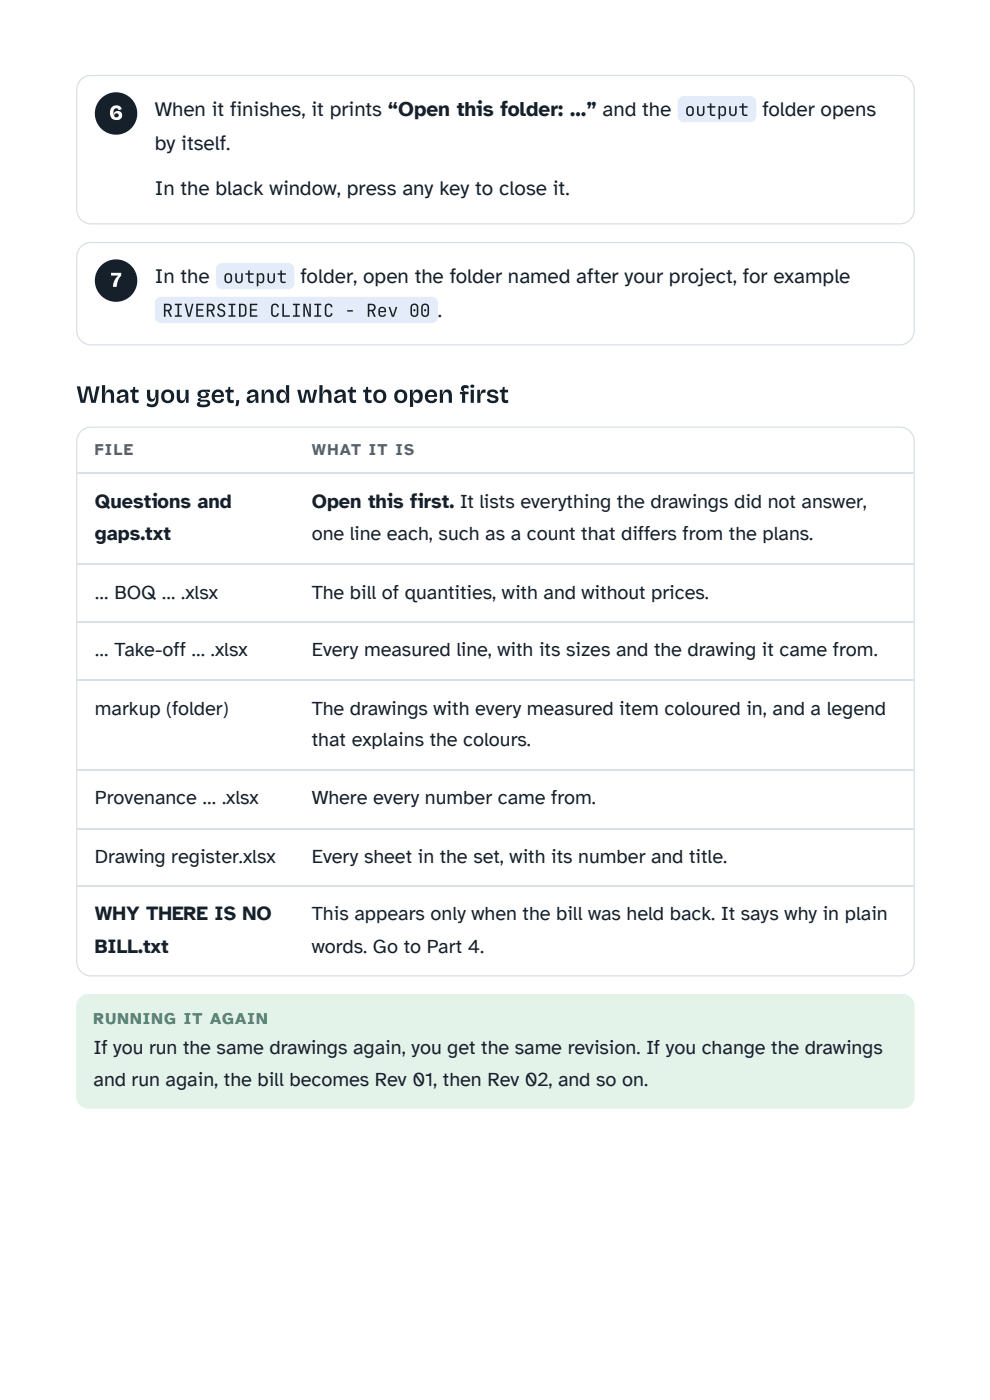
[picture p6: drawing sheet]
<svg xmlns="http://www.w3.org/2000/svg" width="210mm" height="297mm" viewBox="0 0 210 297" stroke-linecap="round" stroke-linejoin="round" font-family="sans-serif">
<defs><g id="words">
<text font-size="5.3" fill="#16202b" x="16.1" y="85.5">What you get, and what to open first</text>
<g font-size="4.5" fill="#fff">
<text x="23.1" y="25.4">6</text>
<text x="23.4" y="60.9">7</text>
</g>
<g font-size="4.4" fill="#16202b">
<text x="32.8" y="24.6">When it finishes, it prints “Open this folder: …” and the</text>
<text x="161.6" y="24.6">folder opens</text>
<text x="32.8" y="31.8">by itself.</text>
<text x="32.8" y="41.3">In the black window, press any key to close it.</text>
<text x="32.8" y="60.1">In the</text>
<text x="63.7" y="60.1">folder, open the folder named after your project, for example</text>
<text x="92.9" y="67.2">.</text>
</g>
<g font-size="4.2" fill="#16202b">
<text x="20.1" y="107.7">Questions and</text>
<text x="66.1" y="107.7">Open this first. It lists everything the drawings did not answer,</text>
<text x="20.1" y="114.6">gaps.txt</text>
<text x="66.1" y="114.6">one line each, such as a count that differs from the plans.</text>
<text x="20.1" y="127">… BOQ … .xlsx</text>
<text x="66.1" y="127">The bill of quantities, with and without prices.</text>
<text x="20.1" y="139.2">… Take-off … .xlsx</text>
<text x="66.1" y="139.2">Every measured line, with its sizes and the drawing it came from.</text>
<text x="20.1" y="151.6">markup (folder)</text>
<text x="66.1" y="151.6">The drawings with every measured item coloured in, and a legend</text>
<text x="66.1" y="158.2">that explains the colours.</text>
<text x="20.1" y="170.7">Provenance … .xlsx</text>
<text x="66.1" y="170.7">Where every number came from.</text>
<text x="20.1" y="183.1">Drawing register.xlsx</text>
<text x="66.1" y="183.1">Every sheet in the set, with its number and title.</text>
<text x="20.1" y="195.3">WHY THERE IS NO</text>
<text x="66.1" y="195.3">This appears only when the bill was held back. It says why in plain</text>
<text x="20.1" y="202.1">BILL.txt</text>
<text x="66.1" y="202.1">words. Go to Part 4.</text>
<text x="19.8" y="223.6">If you run the same drawings again, you get the same revision. If you change the drawings</text>
<text x="19.8" y="230.5">and run again, the bill becomes Rev 01, then Rev 02, and so on.</text>
</g>
<g font-size="3.8" fill="#16202b">
<text x="145.1" y="24.6">output</text>
<text x="47.3" y="60.1">output</text>
<text x="34.4" y="67.2">RIVERSIDE CLINIC - Rev 00</text>
</g>
<g font-size="3.4" fill="#556274">
<text x="20.1" y="96.6">FILE</text>
<text x="66.1" y="96.6">WHAT IT IS</text>
</g>
<text font-size="3.4" fill="#2f855a" x="19.8" y="217.2">RUNNING IT AGAIN</text>
</g></defs>
<path d="M17.2 91.5l1-.6 1.1-.3h171.5a3 3 0 0 1 3 3.1v110.3a3 3 0 0 1-3 3h-171.5a3 3 0 0 1-3-3v-110.3l.2-1.2zM16.4 100.4h177.3M16.4 119.7h177.3M16.4 131.9h177.3M16.4 144.3h177.3M16.4 163.4h177.3M16.4 175.8h177.3M16.4 188h177.3" fill="none" stroke="#d9dfe7" stroke-width=".26"/>
<path d="M16.9 211.6l.9-.5 1-.2h172.5a2.65 2.65 0 0 1 2.6 2.6v19.1a2.65 2.65 0 0 1-2.6 2.6h-172.5a2.65 2.65 0 0 1-2.7-2.6v-19.3l.3-1z" fill="#e3f3ea"/>
<path d="M17.2 16.9l1-.7 1.1-.2h171.5a3 3 0 0 1 3 3.1v25.4a3 3 0 0 1-3 3h-171.5a3 3 0 0 1-3-3v-25.4l.2-1.2z" fill="#fff"/>
<path d="M17.2 16.9l1-.7 1.1-.2h171.5a3 3 0 0 1 3 3.1v25.4a3 3 0 0 1-3 3h-171.5a3 3 0 0 1-3-3v-25.4l.2-1.2z" fill="none" stroke="#d9dfe7" stroke-width=".26"/>
<path d="M144.1 20.8l.9-.4h14a1.32 1.32 0 0 1 1.3 1.3v2.9a1.32 1.32 0 0 1-1.3 1.3h-14a1.32 1.32 0 0 1-1.3-1.3v-3.1z" fill="#e4ecfa"/>
<circle cx="24.6" cy="24.1" r="4.5" fill="#16202b"/>
<path d="M17.2 52.4l1-.7 1.1-.2h171.5a3 3 0 0 1 3 3v15.6a3 3 0 0 1-3 3.1h-171.5a3 3 0 0 1-3-3.1v-15.8l.3-1.1z" fill="#fff"/>
<path d="M17.2 52.4l1-.7 1.1-.2h171.5a3 3 0 0 1 3 3v15.6a3 3 0 0 1-3 3.1h-171.5a3 3 0 0 1-3-3.1v-15.8l.3-1.1z" fill="none" stroke="#d9dfe7" stroke-width=".26"/>
<g fill="#e4ecfa">
<path d="M46.2 56.2l.9-.4h14a1.32 1.32 0 0 1 1.3 1.4v2.9a1.32 1.32 0 0 1-1.3 1.3h-14a1.32 1.32 0 0 1-1.3-1.3v-3.1z"/>
<path d="M33.2 63.4l.9-.4h57.4a1.32 1.32 0 0 1 1.4 1.3v2.9a1.32 1.32 0 0 1-1.4 1.3h-57.4a1.32 1.32 0 0 1-1.3-1.3v-3.1z"/>
</g>
<circle cx="24.6" cy="59.5" r="4.5" fill="#16202b"/>
<use href="#words"/>
</svg>
